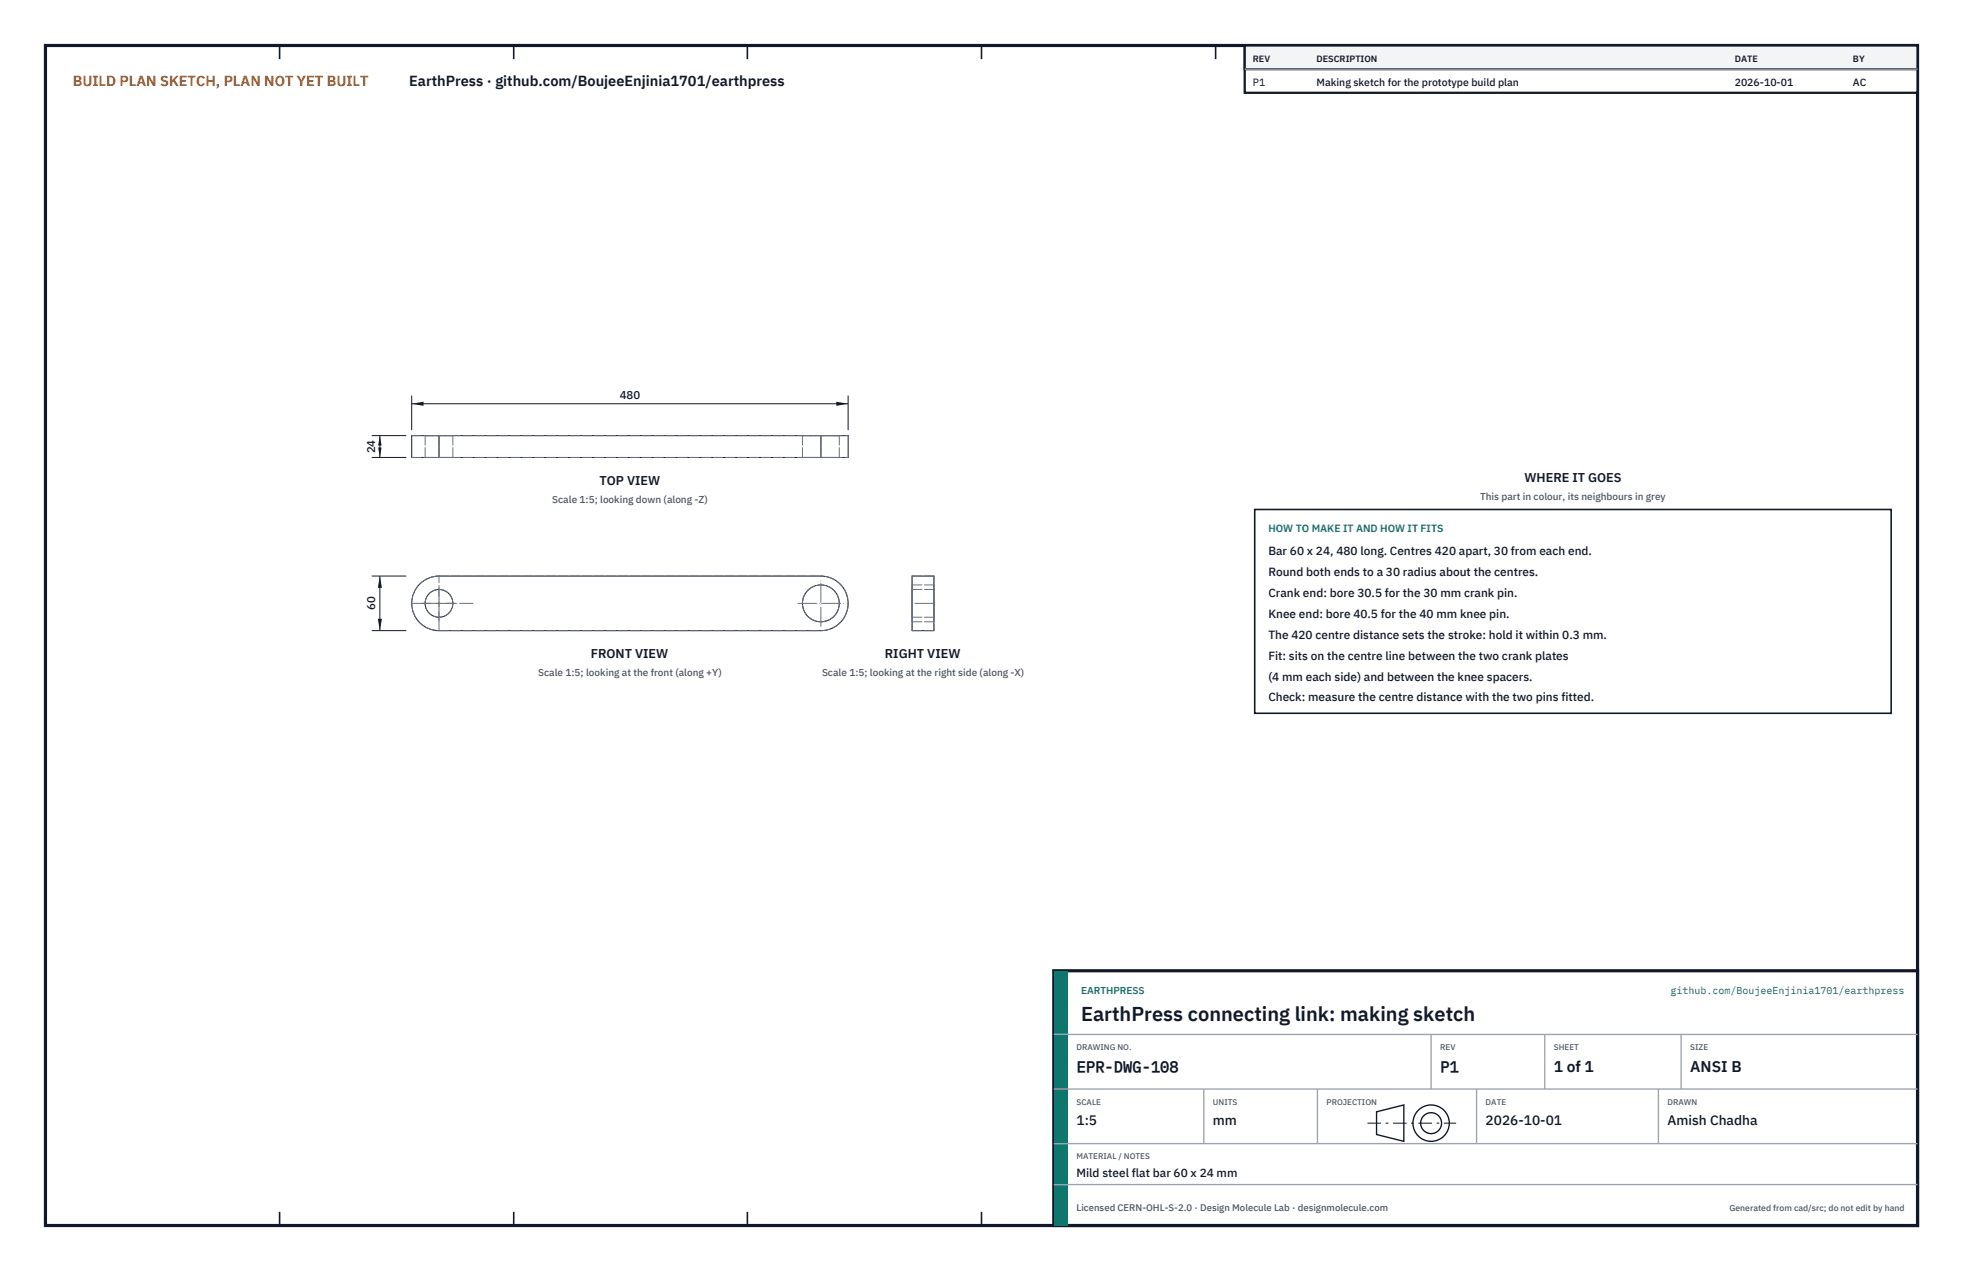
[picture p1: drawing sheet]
<svg xmlns="http://www.w3.org/2000/svg" width="432mm" height="279mm" viewBox="0 0 432 279" stroke-linecap="round" stroke-linejoin="round" font-family="sans-serif">
<defs><g id="words">
<text font-size="4.4" fill="#111827" x="237.8" y="224.4">EarthPress connecting link: making sketch</text>
<g font-size="3.4" fill="#111827">
<text x="236.8" y="235.6">EPR-DWG-108</text>
<text x="316.8" y="235.6">P1</text>
<text x="341.8" y="235.6">1 of 1</text>
<text x="371.8" y="235.6">ANSI B</text>
</g>
<text font-size="3.2" fill="#b45309" x="16" y="19">BUILD PLAN SKETCH, PLAN NOT YET BUILT</text>
<text font-size="3.2" fill="#111827" x="90" y="19">EarthPress · github.com/BoujeeEnjinia1701/earthpress</text>
<g font-size="3" fill="#111827">
<text x="236.8" y="247.2">1:5</text>
<text x="266.8" y="247.2">mm</text>
<text x="326.8" y="247.2">2026-10-01</text>
<text x="366.8" y="247.2">Amish Chadha</text>
</g>
<g font-size="2.8" fill="#111827">
<text x="131.9" y="106.6">TOP VIEW</text>
<text x="335.3" y="106">WHERE IT GOES</text>
<text x="129.9" y="144.7">FRONT VIEW</text>
<text x="194.6" y="144.7">RIGHT VIEW</text>
</g>
<g font-size="2.6" fill="#111827">
<text x="279" y="122">Bar 60 x 24, 480 long. Centres 420 apart, 30 from each end.</text>
<text x="279" y="126.6">Round both ends to a 30 radius about the centres.</text>
<text x="279" y="131.2">Crank end: bore 30.5 for the 30 mm crank pin.</text>
<text x="279" y="135.8">Knee end: bore 40.5 for the 40 mm knee pin.</text>
<text x="279" y="140.4">The 420 centre distance sets the stroke: hold it within 0.3 mm.</text>
<text x="279" y="145">Fit: sits on the centre line between the two crank plates</text>
<text x="279" y="149.6">(4 mm each side) and between the knee spacers.</text>
<text x="279" y="154.2">Check: measure the centre distance with the two pins fitted.</text>
<text x="236.8" y="258.8">Mild steel flat bar 60 x 24 mm</text>
</g>
<g font-size="2.5" fill="#111827">
<text x="136.3" y="87.8">480</text>
<text x="82.6" y="99.7" transform="rotate(-90 82.6 99.7)">24</text>
<text x="82.6" y="134.1" transform="rotate(-90 82.6 134.1)">60</text>
</g>
<g font-size="2.3" fill="#111827">
<text x="275.6" y="18.8">P1</text>
<text x="289.6" y="18.8">Making sketch for the prototype build plan</text>
<text x="381.6" y="18.8">2026-10-01</text>
<text x="407.6" y="18.8">AC</text>
</g>
<text font-size="2.3" fill="#0f766e" x="279" y="117">HOW TO MAKE IT AND HOW IT FITS</text>
<g font-size="2.2" fill="#4b5563">
<text x="121.5" y="110.6">Scale 1:5; looking down (along -Z)</text>
<text x="325.6" y="110">This part in colour, its neighbours in grey</text>
<text x="118.4" y="148.7">Scale 1:5; looking at the front (along +Y)</text>
<text x="180.8" y="148.7">Scale 1:5; looking at the right side (along -X)</text>
</g>
<g font-size="2.2" fill="#0f766e">
<text x="237.8" y="218.4">EARTHPRESS</text>
<text x="367.5" y="218.4">github.com/BoujeeEnjinia1701/earthpress</text>
</g>
<text font-size="2.1" fill="#4b5563" x="236.8" y="266.2">Licensed CERN-OHL-S-2.0 · Design Molecule Lab · designmolecule.com</text>
<g font-size="2" fill="#111827">
<text x="275.6" y="13.6">REV</text>
<text x="289.6" y="13.6">DESCRIPTION</text>
<text x="381.6" y="13.6">DATE</text>
<text x="407.6" y="13.6">BY</text>
</g>
<text font-size="1.9" fill="#4b5563" x="380.4" y="266.2">Generated from cad/src; do not edit by hand</text>
<g font-size="1.8" fill="#4b5563">
<text x="236.8" y="230.8">DRAWING NO.</text>
<text x="316.8" y="230.8">REV</text>
<text x="341.8" y="230.8">SHEET</text>
<text x="371.8" y="230.8">SIZE</text>
<text x="236.8" y="242.8">SCALE</text>
<text x="266.8" y="242.8">UNITS</text>
<text x="291.8" y="242.8">PROJECTION</text>
<text x="326.8" y="242.8">DATE</text>
<text x="366.8" y="242.8">DRAWN</text>
<text x="236.8" y="254.8">MATERIAL / NOTES</text>
</g>
</g></defs>
<path d="M10 10h411.8v259.4h-411.8z" fill="none" stroke="#111827" stroke-width=".7" stroke-linecap="butt"/>
<g fill="none" stroke="#111827" stroke-width=".35">
<path d="M61.5 10v3M113 10v3M164.4 10v3M215.9 10v3M267.4 10v3M318.9 10v3M370.3 10v3M61.5 266.4v3M113 266.4v3M164.4 266.4v3M215.9 266.4v3M267.4 266.4v3"/>
<path d="M318.9 266.4v3M370.3 266.4v3"/>
</g>
<g fill="none" stroke="#111727" stroke-width=".22">
<path d="M90.6 95.8h96v4.8h-96zM96.6 95.8v4.8M180.6 95.8v4.8M92.3 128.4l1.7-1.2 1.2-.4 1.4-.2h84a6 6 0 0 1 6 6 6 6 0 0 1-6 6h-84a6 6 0 0 1-5.6-3.7 6 6 0 0 1 1.3-6.5zM200.6 126.6h4.8v12h-4.8z"/>
<circle cx="96.6" cy="132.6" r="3.1"/>
<circle cx="180.6" cy="132.6" r="4.1"/>
</g>
<g fill="none" stroke="#6a7180" stroke-width=".22" stroke-dasharray="2.1 .5">
<path d="M90.6 95.8h6M93.5 95.8h5M93.5 95.8v4.8M96.6 95.8h84M98.5 95.8h1.1M99.6 95.8h-6.1M99.6 95.8v4.8M176.5 95.8h6.7M176.5 95.8v4.8M180.6 95.8h6M183.2 95.8h1.4M184.6 95.8h-8.1"/>
<path d="M184.6 95.8v4.8M90.6 100.6h6M93.5 100.6h5M96.6 100.6h84M96.6 100.6v-4.8M98.5 100.6h1.1M99.6 100.6h-6.1M176.5 100.6h6.7M180.6 100.6h6M180.6 100.6v-4.8M183.2 100.6h1.4M184.6 100.6h-8.1"/>
<path d="M96.6 126.6h84M96.6 126.6a6 6 0 0 0-6 6 6 6 0 0 0 6 6M96.6 138.6h84M180.6 138.6a6 6 0 0 0 6-6 6 6 0 0 0-6-6M200.6 126.6v12M200.6 135v-5.4M200.6 129.6v6.1M200.6 135.7v-.7M200.6 135.7v-7.1M200.6 128.6v8.1M200.6 136.7v-1M200.6 126.6h4.8"/>
<path d="M200.6 138.6h4.8M205.4 126.6v12M205.4 135v-5.4M205.4 129.6v6.1M205.4 135.7v-.7M205.4 135.7v-7.1M205.4 128.6v8.1M205.4 136.7v-1M205.4 129.6h-4.8M205.4 135.7h-4.8M205.4 128.6h-4.8M205.4 136.7h-4.8"/>
<circle cx="96.6" cy="132.6" r="3.1"/>
<circle cx="180.6" cy="132.6" r="4.1"/>
</g>
<path d="M96.6 95.8v4.8M180.6 95.8v4.8M90.6 132.6h13.5M92.8 132.6h7.6M96.6 138.6v-12M96.6 136.4v-7.6M175.5 132.6h10.1M180.6 137.7v-10.1M205.4 132.6h-4.8" fill="none" stroke="#6a7180" stroke-width=".22" stroke-dasharray="4.2 .5 0 .5"/>
<path d="M90.6 87v7.6M90.6 88.8h96M186.6 87v7.6" fill="none" stroke="#111827" stroke-width=".22"/>
<path d="M90.6 88.8l2.6-.5v.9zM184 88.3v.9l2.6-.4z" fill="#111827"/>
<path d="M81.8 95.8h7.6M83.6 95.8v4.8M81.8 100.6h7.6" fill="none" stroke="#111827" stroke-width=".22"/>
<path d="M83.6 95.8l-.5 2.6h.9zM83.1 98h.9l-.4 2.6z" fill="#111827"/>
<path d="M81.8 126.6h7.6M81.8 138.6h7.6M83.6 126.6v12" fill="none" stroke="#111827" stroke-width=".22"/>
<path d="M83.6 126.6l-.5 2.6h.9zM83.1 136h.9l-.4 2.6z" fill="#111827"/>
<path d="M276 112h140v44.8h-140z" fill="#fff" stroke="#111827" stroke-width=".35"/>
<path d="M273.8 10h148v10.4h-148z" fill="#fff" stroke="#111827" stroke-width=".5"/>
<path d="M273.8 10h148v5.2h-148z" fill="#f3f4f6" stroke="#111827" stroke-width=".5"/>
<path d="M273.8 15.2h148" fill="none" stroke="#9ca3af" stroke-width=".3"/>
<path d="M231.8 213.4h190v56h-190z" fill="#fff" stroke="#111827" stroke-width=".7" stroke-linecap="butt"/>
<path d="M231.8 213.4h3v56h-3z" fill="#0f766e"/>
<path d="M231.8 227.4h190M231.8 239.4h190M264.8 239.4v12M289.8 239.4v12M314.8 227.4v12M324.8 239.4v12M339.8 227.4v12M364.8 239.4v12M369.8 227.4v12M231.8 251.4h190M231.8 260.4h190" fill="none" stroke="#9ca3af" stroke-width=".3"/>
<g fill="none" stroke="#111827" stroke-width=".3">
<path d="M302.8 244.4l6-1.5v8l-6-1.5z"/>
<circle cx="314.8" cy="246.9" r="4"/>
<circle cx="314.8" cy="246.9" r="2.3"/>
</g>
<path d="M300.8 246.9h19.5" fill="none" stroke="#111827" stroke-width=".22" stroke-dasharray="3 1 .6 1" stroke-linecap="butt"/>
<use href="#words"/>
</svg>
